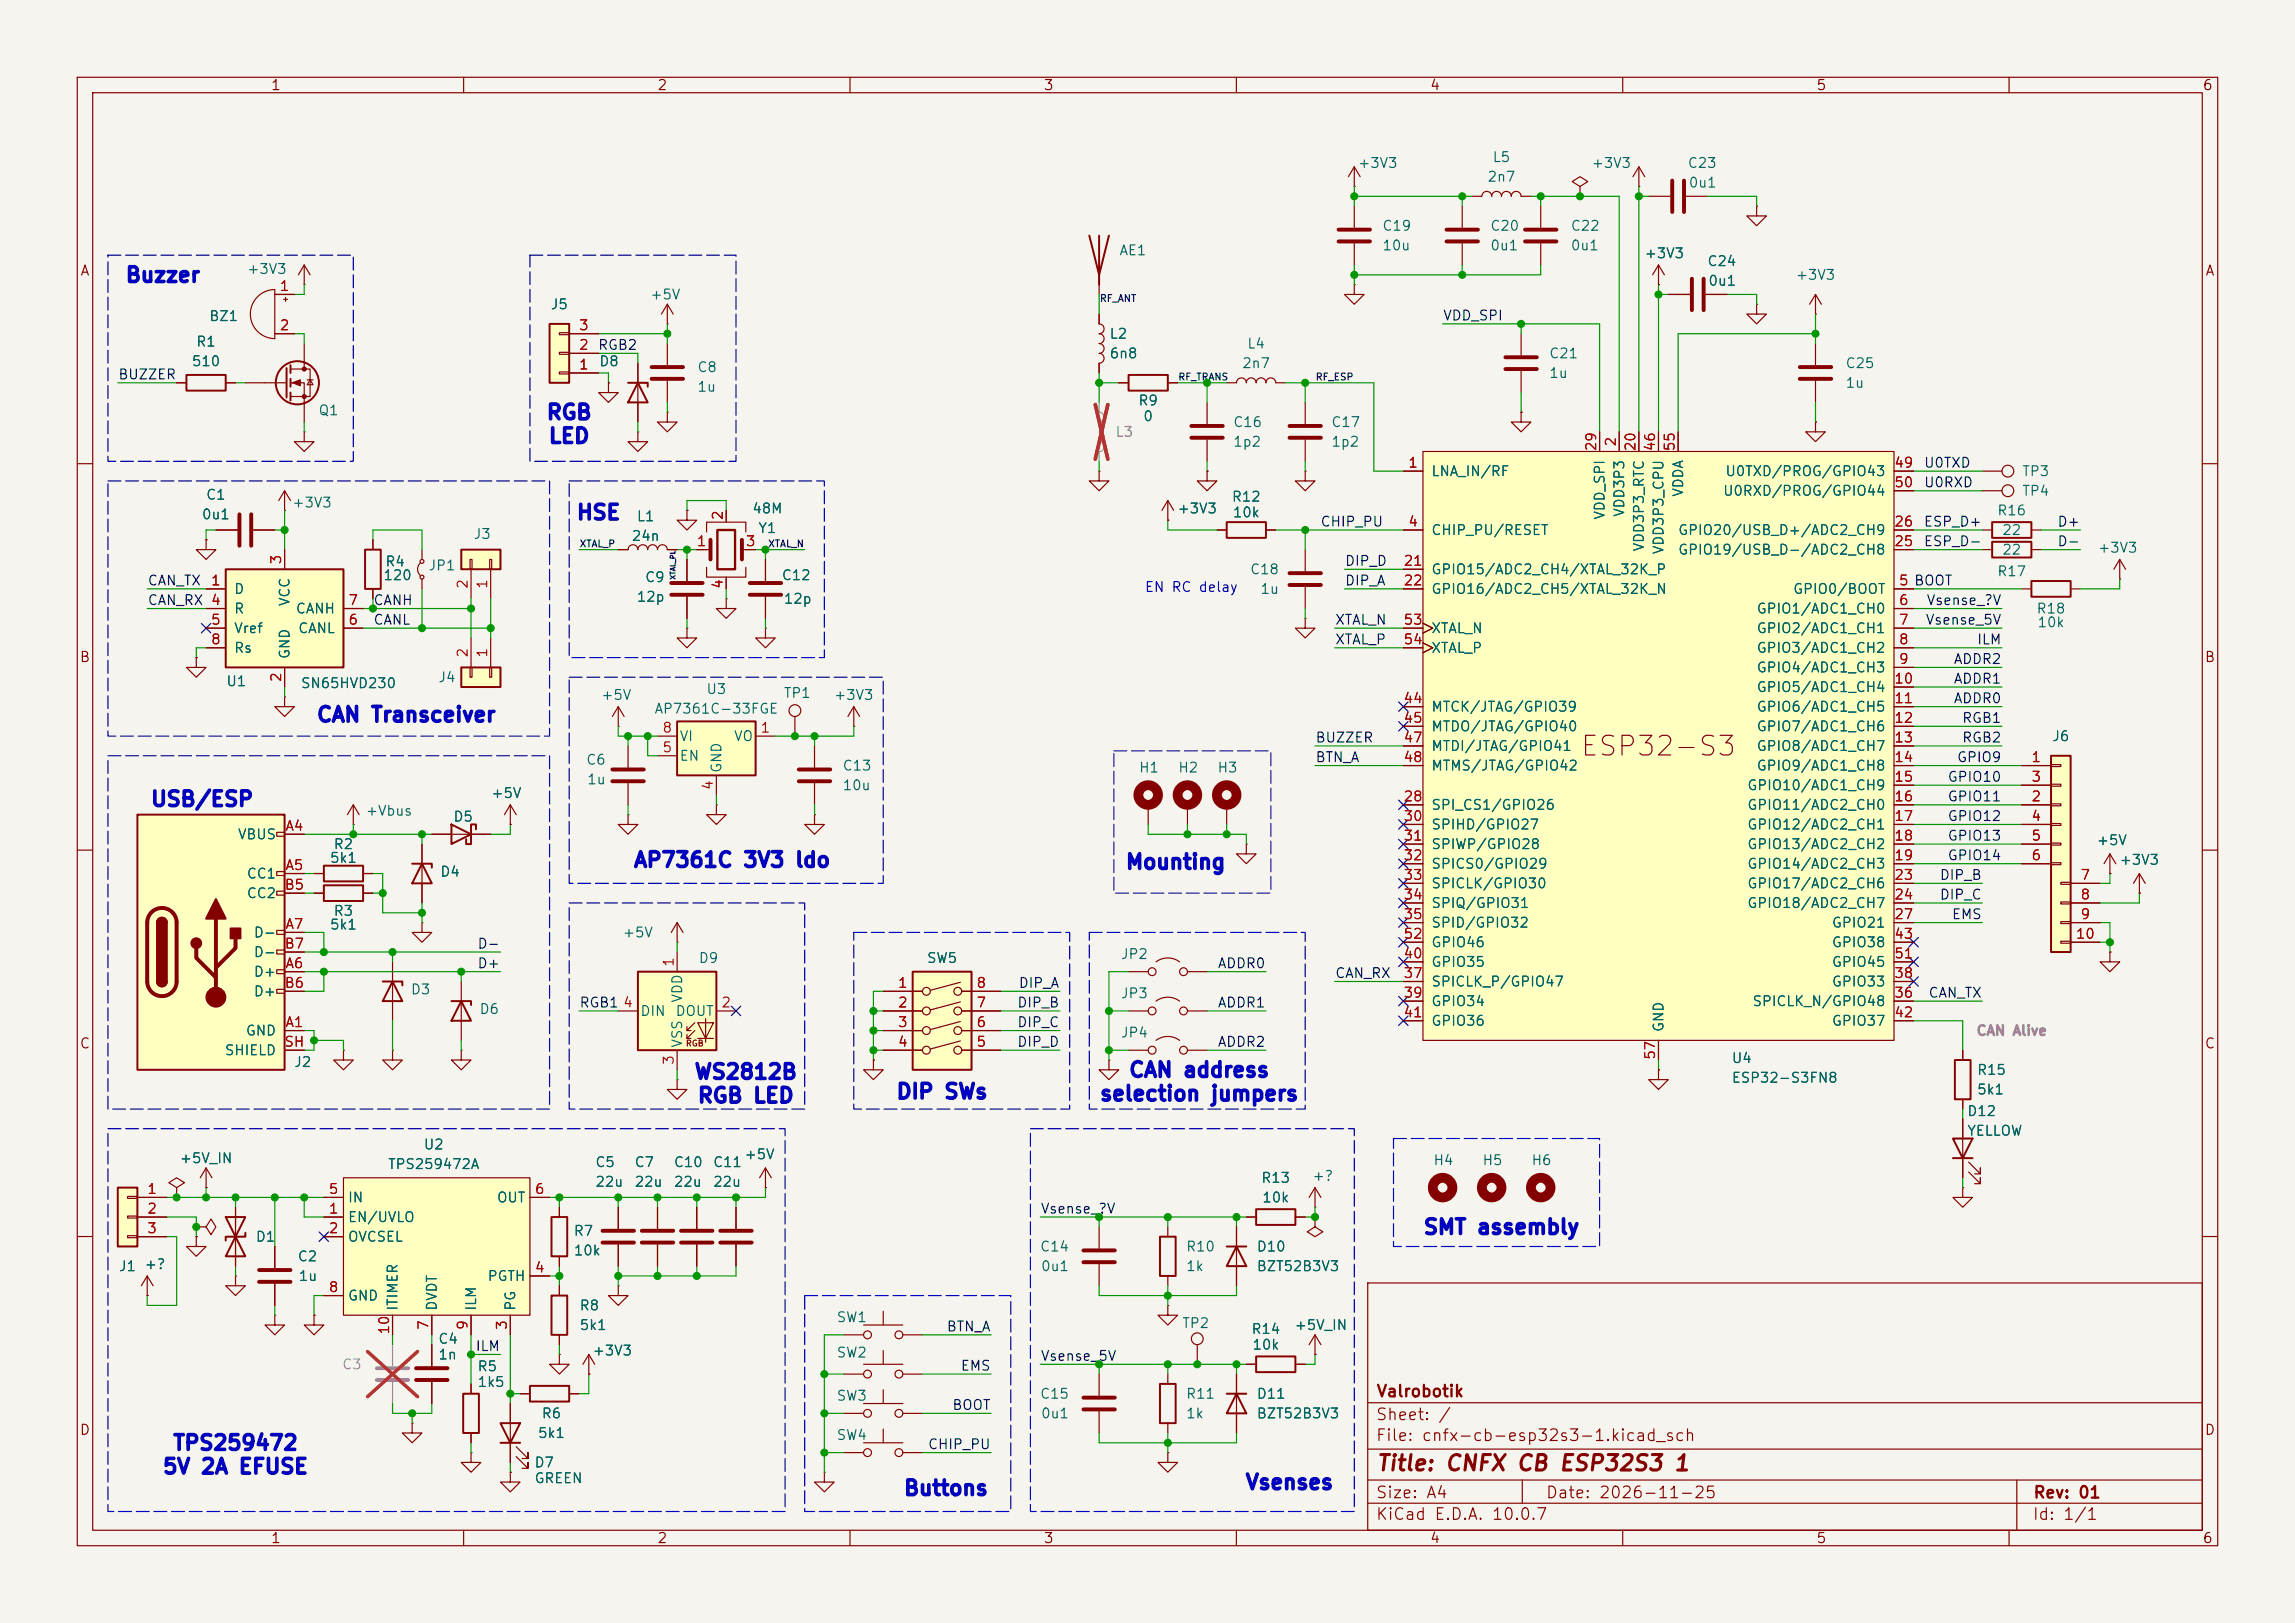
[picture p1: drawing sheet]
<svg xmlns="http://www.w3.org/2000/svg" width="297mm" height="210mm" viewBox="0 0 297 210" stroke-linecap="round" stroke-linejoin="round" font-family="sans-serif">
<defs><g id="words">
<text font-size="2.5" fill="#840000" x="204.3" y="98.5">ESP32-S3</text>
<text font-size="2" fill="#840000" x="178" y="190.8">Title: CNFX CB ESP32S3 1</text>
<g font-size="1.9" fill="#0000c2">
<text x="16.1" y="37">Buzzer</text>
<text x="70.6" y="54.8">RGB</text>
<text x="70.9" y="57.8">LED</text>
<text x="74.5" y="67.7">HSE</text>
<text x="40.9" y="93.9">CAN Transceiver</text>
<text x="19.4" y="104.8">USB/ESP</text>
<text x="81.9" y="112.7">AP7361C 3V3 ldo</text>
<text x="145.6" y="112.9">Mounting</text>
<text x="89.8" y="140.1">WS2812B</text>
<text x="90.2" y="143.2">RGB LED</text>
<text x="115.9" y="142.7">DIP SWs</text>
<text x="142.2" y="142.9">selection jumpers</text>
<text x="146" y="139.9">CAN address</text>
<text x="184.1" y="160.2">SMT assembly</text>
<text x="20.9" y="191.2">5V 2A EFUSE</text>
<text x="22.3" y="188.1">TPS259472</text>
<text x="116.8" y="194">Buttons</text>
<text x="161.1" y="193.2">Vsenses</text>
</g>
<g font-size="1.5" fill="#840000">
<text x="178" y="184.1">Sheet: /</text>
<text x="178" y="181.1">Valrobotik</text>
<text x="178" y="186.8">File: cnfx-cb-esp32s3-1.kicad_sch</text>
<text x="178" y="197">KiCad E.D.A. 10.0.7</text>
<text x="178" y="194.2">Size: A4</text>
<text x="200" y="194.2">Date: 2026-11-25</text>
<text x="263" y="197">Id: 1/1</text>
<text x="263" y="194.2">Rev: 01</text>
</g>
<g font-size="1.3" fill="#840000">
<text x="35" y="12">1</text>
<text x="85" y="12">2</text>
<text x="135" y="12">3</text>
<text x="185" y="12">4</text>
<text x="235" y="12">5</text>
<text x="285" y="12">6</text>
<text x="10.3" y="36">A</text>
<text x="285.3" y="36">A</text>
<text x="10.2" y="86">B</text>
<text x="285.2" y="86">B</text>
<text x="10.2" y="136">C</text>
<text x="285.2" y="136">C</text>
<text x="10.2" y="186">D</text>
<text x="285.2" y="186">D</text>
<text x="35" y="200">1</text>
<text x="85" y="200">2</text>
<text x="135" y="200">3</text>
<text x="185" y="200">4</text>
<text x="235" y="200">5</text>
<text x="285" y="200">6</text>
</g>
<g font-size="1.3" fill="#006464">
<text x="175.6" y="22">+3V3</text>
<text x="192.4" y="23.8">2n7</text>
<text x="193.1" y="21.3">L5</text>
<text x="205.9" y="22">+3V3</text>
<text x="218.3" y="22">C23</text>
<text x="218.4" y="24.6">0u1</text>
<text x="31.9" y="35.8">+3V3</text>
<text x="144.8" y="33.3">AE1</text>
<text x="178.8" y="30.2">C19</text>
<text x="178.8" y="32.7">10u</text>
<text x="192.8" y="30.2">C20</text>
<text x="192.8" y="32.7">0u1</text>
<text x="203.2" y="30.2">C22</text>
<text x="203.2" y="32.7">0u1</text>
<text x="212.7" y="33.7">+3V3</text>
<text x="220.9" y="34.7">C24</text>
<text x="27" y="41.9">BZ1</text>
<text x="71.2" y="40.3">J5</text>
<text x="84" y="39.1">+5V</text>
<text x="221" y="37.3">0u1</text>
<text x="232.3" y="36.5">+3V3</text>
<text x="24.7" y="47.7">510</text>
<text x="25.3" y="45.2">R1</text>
<text x="77.5" y="47.7">D8</text>
<text x="143.5" y="44.1">L2</text>
<text x="143.5" y="46.7">6n8</text>
<text x="160.6" y="48">2n7</text>
<text x="161.3" y="45.4">L4</text>
<text x="200.4" y="46.7">C21</text>
<text x="238.7" y="48">C25</text>
<text x="90.2" y="48.5">C8</text>
<text x="90.2" y="51">1u</text>
<text x="147.2" y="52.8">R9</text>
<text x="200.4" y="49.2">1u</text>
<text x="238.7" y="50.5">1u</text>
<text x="41.1" y="54">Q1</text>
<text x="147.9" y="54.8">0</text>
<text x="159.5" y="55.6">C16</text>
<text x="159.5" y="58.1">1p2</text>
<text x="172.2" y="55.6">C17</text>
<text x="172.2" y="58.1">1p2</text>
<text x="26.6" y="65">C1</text>
<text x="37.7" y="66">+3V3</text>
<text x="159.3" y="65.2">R12</text>
<text x="185.1" y="61.9">LNA_IN/RF</text>
<text x="218.1" y="64.4" transform="rotate(-90 218.1 64.4)">VDDA</text>
<text x="222.9" y="64.5">U0RXD/PROG/GPIO44</text>
<text x="223.2" y="61.9">U0TXD/PROG/GPIO43</text>
<text x="261.6" y="61.9">TP3</text>
<text x="261.6" y="64.5">TP4</text>
<text x="26" y="67.5">0u1</text>
<text x="61.2" y="70.1">J3</text>
<text x="81.7" y="70.3">24n</text>
<text x="82.3" y="67.8">L1</text>
<text x="97.3" y="66.7">48M</text>
<text x="98" y="69.3">Y1</text>
<text x="152.3" y="66.7">+3V3</text>
<text x="159.4" y="67.3">10k</text>
<text x="185.1" y="69.5">CHIP_PU/RESET</text>
<text x="208" y="67.3" transform="rotate(-90 208 67.3)">VDD_SPI</text>
<text x="210.5" y="67" transform="rotate(-90 210.5 67)">VDD3P3</text>
<text x="213.1" y="71.5" transform="rotate(-90 213.1 71.5)">VDD3P3_RTC</text>
<text x="215.6" y="71.8" transform="rotate(-90 215.6 71.8)">VDD3P3_CPU</text>
<text x="217.1" y="69.5">GPIO20/USB_D+/ADC2_CH9</text>
<text x="258.4" y="67">R16</text>
<text x="259" y="69.5">22</text>
<text x="271.4" y="71.8">+3V3</text>
<text x="30.2" y="77.2">D</text>
<text x="49.5" y="75.4">120</text>
<text x="49.8" y="73.6">R4</text>
<text x="55.4" y="74.1">JP1</text>
<text x="83.4" y="75.6">C9</text>
<text x="101.1" y="75.4">C12</text>
<text x="161.7" y="74.6">C18</text>
<text x="163" y="77.2">1u</text>
<text x="185.1" y="74.6">GPIO15/ADC2_CH4/XTAL_32K_P</text>
<text x="185.1" y="77.2">GPIO16/ADC2_CH5/XTAL_32K_N</text>
<text x="217.1" y="72.1">GPIO19/USB_D-/ADC2_CH8</text>
<text x="232" y="77.2">GPIO0/BOOT</text>
<text x="258.4" y="74.9">R17</text>
<text x="259" y="72.1">22</text>
<text x="30.2" y="79.7">R</text>
<text x="30.2" y="82.2">Vref</text>
<text x="37.8" y="78.5" transform="rotate(-90 37.8 78.5)">VCC</text>
<text x="38.2" y="79.7">CANH</text>
<text x="38.5" y="82.2">CANL</text>
<text x="82.3" y="78.2">12p</text>
<text x="101.3" y="78.4">12p</text>
<text x="185.1" y="82.2">XTAL_N</text>
<text x="227.2" y="79.7">GPIO1/ADC1_CH0</text>
<text x="227.2" y="82.2">GPIO2/ADC1_CH1</text>
<text x="263.5" y="79.7">R18</text>
<text x="263.6" y="81.5">10k</text>
<text x="29.2" y="89.1">U1</text>
<text x="30.2" y="84.8">Rs</text>
<text x="37.8" y="85.4" transform="rotate(-90 37.8 85.4)">GND</text>
<text x="38.8" y="89.4">SN65HVD230</text>
<text x="56.6" y="88.6">J4</text>
<text x="185.1" y="84.8">XTAL_P</text>
<text x="227.2" y="84.8">GPIO3/ADC1_CH2</text>
<text x="227.2" y="87.3">GPIO4/ADC1_CH3</text>
<text x="227.2" y="89.9">GPIO5/ADC1_CH4</text>
<text x="77.7" y="90.9">+5V</text>
<text x="84.6" y="92.7">AP7361C-33FGE</text>
<text x="91.3" y="90.1">U3</text>
<text x="101.3" y="90.6">TP1</text>
<text x="107.8" y="90.9">+3V3</text>
<text x="185.1" y="92.4">MTCK/JTAG/GPIO39</text>
<text x="185.1" y="94.9">MTDO/JTAG/GPIO40</text>
<text x="227.2" y="92.4">GPIO6/ADC1_CH5</text>
<text x="227.2" y="94.9">GPIO7/ADC1_CH6</text>
<text x="75.8" y="99.3">C6</text>
<text x="75.9" y="101.8">1u</text>
<text x="87.9" y="98.8">EN</text>
<text x="87.9" y="96.2">VI</text>
<text x="93.7" y="100.1" transform="rotate(-90 93.7 100.1)">GND</text>
<text x="94.9" y="96.2">VO</text>
<text x="109" y="100">C13</text>
<text x="147.3" y="100.3">H1</text>
<text x="152.4" y="100.3">H2</text>
<text x="157.5" y="100.3">H3</text>
<text x="185.1" y="97.5">MTDI/JTAG/GPIO41</text>
<text x="185.1" y="100">MTMS/JTAG/GPIO42</text>
<text x="227.2" y="97.5">GPIO8/ADC1_CH7</text>
<text x="227.2" y="100">GPIO9/ADC1_CH8</text>
<text x="265.5" y="96.2">J6</text>
<text x="47.2" y="105.9">+Vbus</text>
<text x="58.6" y="106.6">D5</text>
<text x="63.5" y="103.6">+5V</text>
<text x="109" y="102.6">10u</text>
<text x="185.1" y="105.1">SPI_CS1/GPIO26</text>
<text x="185.1" y="107.6">SPIHD/GPIO27</text>
<text x="226" y="102.6">GPIO10/ADC1_CH9</text>
<text x="226" y="105.1">GPIO11/ADC2_CH0</text>
<text x="226" y="107.6">GPIO12/ADC2_CH1</text>
<text x="30.7" y="108.9">VBUS</text>
<text x="31.8" y="114">CC1</text>
<text x="42.6" y="112">5k1</text>
<text x="43.1" y="110.2">R2</text>
<text x="56.9" y="113.7">D4</text>
<text x="185.1" y="110.2">SPIWP/GPIO28</text>
<text x="185.1" y="112.7">SPICS0/GPIO29</text>
<text x="226" y="110.2">GPIO13/ADC2_CH2</text>
<text x="226" y="112.7">GPIO14/ADC2_CH3</text>
<text x="271.2" y="109.7">+5V</text>
<text x="274.2" y="112.2">+3V3</text>
<text x="31.8" y="116.5">CC2</text>
<text x="43.1" y="118.8">R3</text>
<text x="185.1" y="115.3">SPICLK/GPIO30</text>
<text x="185.1" y="117.8">SPIQ/GPIO31</text>
<text x="226" y="115.3">GPIO17/ADC2_CH6</text>
<text x="226" y="117.8">GPIO18/ADC2_CH7</text>
<text x="32.7" y="121.6">D-</text>
<text x="32.7" y="124.2">D-</text>
<text x="42.6" y="120.6">5k1</text>
<text x="80.5" y="121.6">+5V</text>
<text x="90.3" y="124.9">D9</text>
<text x="119.9" y="124.9">SW5</text>
<text x="145" y="124.4">JP2</text>
<text x="185.1" y="120.3">SPID/GPIO32</text>
<text x="185.1" y="125.4">GPIO35</text>
<text x="185.1" y="122.9">GPIO46</text>
<text x="237" y="120.3">GPIO21</text>
<text x="237" y="122.9">GPIO38</text>
<text x="237" y="125.4">GPIO45</text>
<text x="32.7" y="126.7">D+</text>
<text x="32.7" y="129.2">D+</text>
<text x="53.1" y="129">D3</text>
<text x="62" y="131.5">D6</text>
<text x="82.8" y="131.8">DIN</text>
<text x="87.3" y="131.8">DOUT</text>
<text x="88.6" y="129.8" transform="rotate(-90 88.6 129.8)">VDD</text>
<text x="145" y="129.5">JP3</text>
<text x="185.1" y="128">SPICLK_P/GPIO47</text>
<text x="185.1" y="130.5">GPIO34</text>
<text x="226.7" y="130.5">SPICLK_N/GPIO48</text>
<text x="237" y="128">GPIO33</text>
<text x="29" y="136.9">SHIELD</text>
<text x="31.7" y="134.3">GND</text>
<text x="88.6" y="135.7" transform="rotate(-90 88.6 135.7)">VSS</text>
<text x="145" y="134.6">JP4</text>
<text x="185.1" y="133">GPIO36</text>
<text x="215.6" y="133.6" transform="rotate(-90 215.6 133.6)">GND</text>
<text x="224" y="137.9">U4</text>
<text x="237" y="133">GPIO37</text>
<text x="38" y="138.4">J2</text>
<text x="224" y="140.4">ESP32-S3FN8</text>
<text x="255.8" y="139.4">R15</text>
<text x="255.8" y="141.9">5k1</text>
<text x="54.7" y="149">U2</text>
<text x="254.5" y="144.7">D12</text>
<text x="254.5" y="147.3">YELLOW</text>
<text x="23.2" y="150.8">+5V_IN</text>
<text x="44.9" y="155.9">IN</text>
<text x="50.1" y="151.6">TPS259472A</text>
<text x="64.2" y="155.9">OUT</text>
<text x="76.9" y="151.3">C5</text>
<text x="76.9" y="153.9">22u</text>
<text x="82" y="151.3">C7</text>
<text x="82" y="153.9">22u</text>
<text x="87.1" y="151.3">C10</text>
<text x="87.1" y="153.9">22u</text>
<text x="92.2" y="151.3">C11</text>
<text x="92.2" y="153.9">22u</text>
<text x="96.2" y="150.3">+5V</text>
<text x="163.1" y="153.4">R13</text>
<text x="163.2" y="155.9">10k</text>
<text x="169.7" y="153.1">+?</text>
<text x="185.4" y="151.1">H4</text>
<text x="191.8" y="151.1">H5</text>
<text x="198.1" y="151.1">H6</text>
<text x="33" y="161">D1</text>
<text x="44.9" y="158.4">EN/UVLO</text>
<text x="44.9" y="161">OVCSEL</text>
<text x="74.2" y="160.2">R7</text>
<text x="15.3" y="164.8">J1</text>
<text x="18.6" y="164.5">+?</text>
<text x="38.4" y="163.5">C2</text>
<text x="38.6" y="166.1">1u</text>
<text x="63" y="166.1">PGTH</text>
<text x="74.2" y="162.8">10k</text>
<text x="134.5" y="162.3">C14</text>
<text x="134.6" y="164.8">0u1</text>
<text x="153.4" y="162.3">R10</text>
<text x="153.4" y="164.8">1k</text>
<text x="162.5" y="162.3">D10</text>
<text x="162.5" y="164.8">BZT52B3V3</text>
<text x="44.9" y="168.6">GND</text>
<text x="51.8" y="169.7" transform="rotate(-90 51.8 169.7)">ITIMER</text>
<text x="56.8" y="169.7" transform="rotate(-90 56.8 169.7)">DVDT</text>
<text x="61.9" y="169.7" transform="rotate(-90 61.9 169.7)">ILM</text>
<text x="67" y="169.7" transform="rotate(-90 67 169.7)">PG</text>
<text x="74.9" y="169.9">R8</text>
<text x="74.9" y="172.4">5k1</text>
<text x="108.2" y="171.4">SW1</text>
<text x="152.9" y="172.2">TP2</text>
<text x="161.9" y="172.9">R14</text>
<text x="167.4" y="172.4">+5V_IN</text>
<text x="56.6" y="174.2">C4</text>
<text x="56.6" y="176.2">1n</text>
<text x="61.7" y="177.7">R5</text>
<text x="61.7" y="179.8">1k5</text>
<text x="76.6" y="175.7">+3V3</text>
<text x="108.2" y="176">SW2</text>
<text x="162" y="175">10k</text>
<text x="70" y="183.8">R6</text>
<text x="108.2" y="181.6">SW3</text>
<text x="134.5" y="181.3">C15</text>
<text x="134.6" y="183.8">0u1</text>
<text x="153.4" y="181.3">R11</text>
<text x="153.4" y="183.8">1k</text>
<text x="162.5" y="181.3">D11</text>
<text x="162.5" y="183.8">BZT52B3V3</text>
<text x="69.1" y="190.2">D7</text>
<text x="69.5" y="186.4">5k1</text>
<text x="108.2" y="186.6">SW4</text>
<text x="69.1" y="192.2">GREEN</text>
</g>
<g font-size="1.3" fill="#a90000">
<text x="36.1" y="38">1</text>
<text x="36.1" y="43">2</text>
<text x="74.8" y="45.6">2</text>
<text x="74.8" y="43">3</text>
<text x="74.8" y="48.1">1</text>
<text x="206.9" y="58.5" transform="rotate(-90 206.9 58.5)">29</text>
<text x="209.4" y="57.9" transform="rotate(-90 209.4 57.9)">2</text>
<text x="212" y="58.5" transform="rotate(-90 212 58.5)">20</text>
<text x="214.5" y="58.5" transform="rotate(-90 214.5 58.5)">46</text>
<text x="217" y="58.5" transform="rotate(-90 217 58.5)">55</text>
<text x="182.1" y="60.8">1</text>
<text x="245" y="60.8">49</text>
<text x="245" y="63.4">50</text>
<text x="90.1" y="71">1</text>
<text x="93.8" y="67.4" transform="rotate(-90 93.8 67.4)">2</text>
<text x="96.4" y="71">3</text>
<text x="182.1" y="68.4">4</text>
<text x="245" y="71">25</text>
<text x="245" y="68.4">26</text>
<text x="27.2" y="76.1">1</text>
<text x="36.7" y="73.1" transform="rotate(-90 36.7 73.1)">3</text>
<text x="60.8" y="76.3" transform="rotate(-90 60.8 76.3)">2</text>
<text x="63.4" y="76.3" transform="rotate(-90 63.4 76.3)">1</text>
<text x="93.8" y="76.3" transform="rotate(-90 93.8 76.3)">4</text>
<text x="181.5" y="73.5">21</text>
<text x="181.5" y="76.1">22</text>
<text x="245.6" y="76.1">5 BOOT</text>
<text x="245.6" y="76.1">5</text>
<text x="27.2" y="81.1">5</text>
<text x="27.2" y="83.7">8</text>
<text x="27.2" y="78.6">4</text>
<text x="45" y="81.1">6</text>
<text x="45" y="78.6">7</text>
<text x="181.5" y="81.1">53</text>
<text x="181.5" y="83.7">54</text>
<text x="245.6" y="78.6">6</text>
<text x="245.6" y="81.1">7</text>
<text x="245.6" y="83.7">8</text>
<text x="36.7" y="88.4" transform="rotate(-90 36.7 88.4)">2</text>
<text x="60.8" y="85.2" transform="rotate(-90 60.8 85.2)">2</text>
<text x="63.4" y="85.2" transform="rotate(-90 63.4 85.2)">1</text>
<text x="245" y="88.8">10</text>
<text x="245.6" y="86.2">9</text>
<text x="85.6" y="95.1">8</text>
<text x="98.3" y="95.1">1</text>
<text x="181.5" y="91.3">44</text>
<text x="181.5" y="93.8">45</text>
<text x="245" y="91.3">11</text>
<text x="245" y="93.8">12</text>
<text x="85.6" y="97.7">5</text>
<text x="181.5" y="96.4">47</text>
<text x="181.5" y="98.9">48</text>
<text x="245" y="96.4">13</text>
<text x="245" y="98.9">14</text>
<text x="245" y="101.5">15</text>
<text x="262.8" y="98.9">1</text>
<text x="262.8" y="101.5">3</text>
<text x="36.8" y="107.8">A4</text>
<text x="92.6" y="102.3" transform="rotate(-90 92.6 102.3)">4</text>
<text x="181.5" y="104">28</text>
<text x="181.5" y="106.5">30</text>
<text x="245" y="104">16</text>
<text x="245" y="106.5">17</text>
<text x="262.8" y="104">2</text>
<text x="262.8" y="106.5">4</text>
<text x="36.8" y="112.9">A5</text>
<text x="181.5" y="109.1">31</text>
<text x="181.5" y="111.6">32</text>
<text x="245" y="109.1">18</text>
<text x="245" y="111.6">19</text>
<text x="262.8" y="109.1">5</text>
<text x="262.8" y="111.6">6</text>
<text x="36.7" y="115.4">B5</text>
<text x="181.5" y="114.2">33</text>
<text x="181.5" y="116.7">34</text>
<text x="181.5" y="119.2">35</text>
<text x="245" y="114.2">23</text>
<text x="245" y="116.7">24</text>
<text x="245" y="119.2">27</text>
<text x="269.1" y="114.2">7</text>
<text x="269.1" y="116.7">8</text>
<text x="269.1" y="119.2">9</text>
<text x="36.7" y="123.1">B7</text>
<text x="36.8" y="125.6">A6</text>
<text x="36.8" y="120.5">A7</text>
<text x="87.5" y="125.2" transform="rotate(-90 87.5 125.2)">1</text>
<text x="181.5" y="124.3">40</text>
<text x="181.5" y="121.8">52</text>
<text x="245" y="121.8">43</text>
<text x="245" y="124.3">51</text>
<text x="268.5" y="121.8">10</text>
<text x="36.7" y="128.1">B6</text>
<text x="80.5" y="130.7">4</text>
<text x="93.2" y="130.7">2</text>
<text x="116.1" y="128.1">1</text>
<text x="116.1" y="130.7">2</text>
<text x="126.3" y="130.7">7</text>
<text x="126.3" y="128.1">8</text>
<text x="181.5" y="126.9">37</text>
<text x="181.5" y="129.4">39</text>
<text x="181.5" y="131.9">41</text>
<text x="245" y="129.4">36</text>
<text x="245" y="126.9">38</text>
<text x="245" y="131.9">42</text>
<text x="36.7" y="135.8">SH</text>
<text x="36.8" y="133.2">A1</text>
<text x="87.5" y="137.9" transform="rotate(-90 87.5 137.9)">3</text>
<text x="116.1" y="133.2">3</text>
<text x="116.1" y="135.8">4</text>
<text x="126.3" y="135.8">5</text>
<text x="126.3" y="133.2">6</text>
<text x="214.5" y="137.2" transform="rotate(-90 214.5 137.2)">57</text>
<text x="19" y="154.8">1</text>
<text x="42.4" y="154.8">5</text>
<text x="69.1" y="154.8">6</text>
<text x="19" y="157.3">2</text>
<text x="19" y="159.9">3</text>
<text x="42.4" y="157.3">1</text>
<text x="42.4" y="159.9">2</text>
<text x="42.4" y="167.5">8</text>
<text x="69.1" y="165">4</text>
<text x="50.7" y="172.8" transform="rotate(-90 50.7 172.8)">10</text>
<text x="55.7" y="172.2" transform="rotate(-90 55.7 172.2)">7</text>
<text x="60.8" y="172.2" transform="rotate(-90 60.8 172.2)">9</text>
<text x="65.9" y="172.2" transform="rotate(-90 65.9 172.2)">3</text>
</g>
<g font-size="1.3" fill="#0f0f0f">
<text x="186.7" y="41.8">VDD_SPI</text>
<text x="77.3" y="45.6">RGB2</text>
<text x="15.2" y="49.4">BUZZER</text>
<text x="248.9" y="60.8">U0TXD</text>
<text x="248.9" y="63.4">U0RXD</text>
<text x="170.8" y="68.5">CHIP_PU</text>
<text x="248.9" y="71">ESP_D-</text>
<text x="248.9" y="68.5">ESP_D+</text>
<text x="266.2" y="71">D-</text>
<text x="266.2" y="68.5">D+</text>
<text x="19" y="76.1">CAN_TX</text>
<text x="174" y="76.1">DIP_A</text>
<text x="174" y="73.5">DIP_D</text>
<text x="19" y="78.6">CAN_RX 4</text>
<text x="48.2" y="78.6">CANH</text>
<text x="48.2" y="81.2">CANL</text>
<text x="172.7" y="83.7">XTAL_P</text>
<text x="172.7" y="81.2">XTAL_N</text>
<text x="249.1" y="81.2">Vsense_5V</text>
<text x="249.2" y="78.6">Vsense_?V</text>
<text x="255.8" y="83.7">ILM</text>
<text x="252.7" y="86.2">ADDR2</text>
<text x="252.7" y="88.8">ADDR1</text>
<text x="252.7" y="91.3">ADDR0</text>
<text x="253.8" y="93.9">RGB1</text>
<text x="170.2" y="98.9">BTN_A</text>
<text x="170.2" y="96.4">BUZZER</text>
<text x="252" y="101.5">GPIO10</text>
<text x="253.2" y="98.9">GPIO9</text>
<text x="253.8" y="96.4">RGB2</text>
<text x="252" y="104">GPIO11</text>
<text x="252" y="106.6">GPIO12</text>
<text x="252" y="109.1">GPIO13</text>
<text x="252" y="111.6">GPIO14</text>
<text x="250.9" y="114.2">DIP_B</text>
<text x="250.9" y="116.7">DIP_C</text>
<text x="252.5" y="119.3">EMS</text>
<text x="61.7" y="123.1">D-</text>
<text x="61.7" y="125.6">D+</text>
<text x="157.5" y="125.6">ADDR0</text>
<text x="74.9" y="130.7">RGB1</text>
<text x="131.6" y="130.7">DIP_B</text>
<text x="131.7" y="128.1">DIP_A</text>
<text x="157.5" y="130.7">ADDR1</text>
<text x="172.7" y="126.9">CAN_RX</text>
<text x="249.5" y="129.4">CAN_TX</text>
<text x="131.6" y="133.2">DIP_C</text>
<text x="131.6" y="135.8">DIP_D</text>
<text x="157.5" y="135.8">ADDR2</text>
<text x="134.6" y="157.4">Vsense_?V</text>
<text x="122.4" y="172.6">BTN_A</text>
<text x="61.5" y="175.1">ILM</text>
<text x="124.2" y="177.7">EMS</text>
<text x="134.6" y="176.4">Vsense_5V</text>
<text x="123.1" y="182.8">BOOT</text>
<text x="120" y="187.8">CHIP_PU</text>
</g>
<g font-size="1.3" fill="#939391">
<text x="144.3" y="56.8">L3</text>
<text x="44.2" y="177.5">C3</text>
</g>
<text font-size="1.3" fill="#0000c2" x="148.1" y="76.9">EN RC delay</text>
<text font-size="1.3" fill="#848484" x="255.7" y="134.3">CAN Alive</text>
<g font-size=".9" fill="#0f0f0f">
<text x="142.3" y="39.3">RF_ANT</text>
<text x="152.4" y="49.4">RF_TRANS</text>
<text x="170.2" y="49.4">RF_ESP</text>
<text x="74.9" y="71">XTAL_P</text>
<text x="99.3" y="71">XTAL_N</text>
</g>
<text font-size=".8" fill="#840000" x="88.7" y="135.6">RGB</text>
<text font-size=".6" fill="#0f0f0f" x="87.6" y="75.1" transform="rotate(-90 87.6 75.1)">XTAL_PL</text>
</g></defs>
<path d="M0 0h297v210h-297z" fill="#f5f4ef" stroke="#f5f4ef" stroke-width=".13"/>
<g fill="none" stroke="#840000" stroke-width=".15">
<path d="M10 10h277v190h-277zM12 12h273v186h-273zM60 10v2M110 10v2M160 10v2M210 10v2M260 10v2M10 60h2M27.9 68.6h2.8M32.8 68.6h2.8M36.8 66h.1M36.8 63.5l-.7 1.3"/>
<path d="M36.8 63.5l.8 1.3M36.8 63.5v2.5M90.2 71.1h1.7M91.4 68.8v-1.2h5.1v1.2M91.4 73.4v1.3h5.1v-1.3M94 66v1.6M94 74.7v1.5M96 71.1h1.8M285 60h2M10 110h2M285 110h2M10 160h2"/>
<path d="M177 166h108v32h-108zM285 160h2M60 198v2M110 198v2M160 198v2M177 194.5h108M177 191.5h108M177 187.5h108M177 181.5h108M197 191.5v3M210 198v2M260 198v2"/>
<path d="M261 191.5v6.5"/>
</g>
<path d="M31 66.5v4.1M32.5 66.5v4.1M91.9 69.9v2.5M96 69.9v2.5" fill="none" stroke="#840000" stroke-width=".51"/>
<path d="M92.8 68.6h2.3v5.1h-2.3z" fill="none" stroke="#840000" stroke-width=".3"/>
<path d="M29.2 73.7h15.2v12.7h-15.2z" fill="#ffffc2"/>
<path d="M29.2 73.7h15.2v12.7h-15.2z" fill="none" stroke="#840000" stroke-width=".25"/>
<g fill="none" stroke="#840000" stroke-width=".15">
<path d="M86.4 39.4l.7 1.2M86.4 39.4l-.8 1.2M86.4 39.4v2.5M86.4 41.9h.1M26.7 76.2h2.5M26.7 78.7h2.5M36.8 71.1v2.6M44.4 78.7h2.6M94 77.5v1.2h1.2l-1.2 1.3-1.3-1.3h1.3M94 77.5h.1M26.7 81.3h2.5M26.7 83.8h2.5"/>
<path d="M36.8 86.4v2.5M44.4 81.3h2.6M88.9 81.3v1.3h1.3l-1.3 1.2-1.3-1.2h1.3M88.9 81.3h.1M99.1 81.3v1.3h1.2l-1.2 1.2-1.3-1.2h1.3M99.1 81.3h.1"/>
</g>
<path d="M71.1 41.9h2.6v7.6h-2.6z" fill="#ffffc2"/>
<path d="M71.1 41.9h2.6v7.6h-2.6zM81.3 49.5h2.5v.5M82.5 49.5l1.3 2.6h-2.5zM47.2 71.1h2.1v5.1h-2.1z" fill="none" stroke="#840000" stroke-width=".25"/>
<g fill="none" stroke="#840000" stroke-width=".15">
<path d="M72.4 48.1h1.3v.3h-1.3zM72.4 45.6h1.3v.2h-1.3zM72.4 43.1h1.3v.2h-1.3zM73.7 48.3h3.8M73.7 45.7h3.8M73.7 43.2h3.8M78.7 49.5v1.3h1.3l-1.3 1.3-1.2-1.3h1.2M78.7 49.5h.1M82.5 55.9v1.3h-1.2l1.2 1.2 1.3-1.2h-1.3M82.5 55.9h.1M82.5 47v7.6M86.4 53.3v1.3h-1.3l1.3 1.3 1.2-1.3h-1.2"/>
<path d="M86.4 53.3h.1M86.4 44.5v2.7M86.4 49.3v2.8M48.3 69.9v1.2M48.3 76.2v1.3M88.9 66v1.3h1.3l-1.3 1.3-1.3-1.3h1.3M88.9 66h.1M99.1 72.4v2.8M99.1 77.2v2.8M142.2 61v1.2h1.3l-1.3 1.3-1.2-1.3h1.2M142.2 61h.1M50.8 135.9v1.3h-1.3l1.3 1.2 1.3-1.2h-1.3"/>
<path d="M50.8 135.9h.1"/>
</g>
<path d="M84.3 47.5h4.1M84.3 49h4.1M97 75.4h4.1M97 77h4.1" fill="none" stroke="#840000" stroke-width=".51"/>
<path d="M87.6 93.3h10.2v7h-10.2z" fill="#ffffc2"/>
<path d="M87.6 93.3h10.2v7h-10.2z" fill="none" stroke="#840000" stroke-width=".25"/>
<path d="M85.1 95.3h2.5M85.1 97.8h2.5M97.8 95.3h2.5M87.6 119.4l.8 1.3M87.6 119.4l-.7 1.3M87.6 119.4v2.5M92.7 100.3v2.6M87.6 121.9h.1" fill="none" stroke="#840000" stroke-width=".15"/>
<path d="M82.5 125.7h10.2v10.2h-10.2z" fill="#ffffc2"/>
<g fill="none" stroke="#840000" stroke-width=".15">
<path d="M59.7 127v7.6M80 130.8h2.5M87.6 123.2v2.5M87.6 135.9v2.5M88.9 133.4h.5M88.9 134.4h.5M89.9 132.3l-1 1.1v-.6M89.9 133.4l-1 1v-.5M90.3 132.3h2l-1 2.1zM90.3 134.4h2M91.3 131.8v3.1M92.7 130.8h2.5"/>
<path d="M113 137.2v1.2h1.3l-1.3 1.3-1.2-1.3h1.2M113 137.2h.1M143.5 137.2v1.2h1.3l-1.3 1.3-1.3-1.3h1.3M143.5 137.2h.1"/>
</g>
<path d="M58.4 129.5h2.6v.5M59.7 129.5l1.3 2.6h-2.6zM82.5 125.7h10.2v10.2h-10.2z" fill="none" stroke="#840000" stroke-width=".25"/>
<path d="M118.1 125.7h7.6v12.7h-7.6z" fill="#ffffc2"/>
<g fill="none" stroke="#840000" stroke-width=".15">
<path d="M54.4 72.9a1.08 1.08 0 0 0 0 1.5M54.6 71.1v1.3M54.6 74.9v1.3M88.9 72.4v2.8M88.9 77.2v2.8M66 106.7h.1M66 104.1l.8 1.3M66 104.1l-.7 1.3M66 104.1v2.6M50.8 124.5v7.6M59.7 135.9v1.3h-1.3l1.3 1.2 1.3-1.2h-1.3M59.7 135.9h.1"/>
<path d="M114.3 128.3h5.1M114.3 130.8h5.1M114.3 133.4h5.1M114.3 135.9h5.1M124.3 127.1l-3.9 1M124.3 129.6l-3.9 1.1M124.3 132.2l-3.9 1M124.3 134.7l-3.9 1M124.5 128.3h5M124.5 130.8h5M124.5 133.4h5M124.5 135.9h5"/>
<circle cx="54.6" cy="72.6" r=".25"/>
<circle cx="54.6" cy="74.7" r=".25"/>
<circle cx="119.9" cy="135.9" r=".51"/>
<circle cx="119.9" cy="128.3" r=".51"/>
<circle cx="119.9" cy="133.4" r=".51"/>
<circle cx="119.9" cy="130.8" r=".51"/>
<circle cx="124" cy="128.3" r=".51"/>
<circle cx="124" cy="133.4" r=".51"/>
<circle cx="124" cy="130.8" r=".51"/>
<circle cx="124" cy="135.9" r=".51"/>
</g>
<path d="M49.5 127h2.6v.5M50.8 127l1.3 2.5h-2.6zM118.1 125.7h7.6v12.7h-7.6z" fill="none" stroke="#840000" stroke-width=".25"/>
<path d="M86.9 77h4M86.9 75.4h4" fill="none" stroke="#840000" stroke-width=".51"/>
<path d="M59.7 86.4h5.1v2.5h-5.1z" fill="#ffffc2"/>
<path d="M59.7 86.4h5.1v2.5h-5.1z" fill="none" stroke="#840000" stroke-width=".25"/>
<path d="M60.8 86.4h.3v1.2h-.3zM61 82.6v3.8M63.4 86.4h.2v1.2h-.2zM63.5 82.6v3.8" fill="none" stroke="#840000" stroke-width=".15"/>
<path d="M59.7 71.1h5.1v2.6h-5.1z" fill="#ffffc2"/>
<path d="M141 30.5l1.2 5.1 1.3-5.1M142.2 30.5v6.3M59.7 71.1h5.1v2.6h-5.1zM71.4 157.5h2v5.1h-2zM68.6 179.3h5.1v2.1h-5.1zM71.4 167.6h2v5.1h-2zM59.9 180.3h2.1v5.1h-2.1zM64.8 184.2h2.5l-1.3 2.5zM64.8 186.7h2.5" fill="none" stroke="#840000" stroke-width=".25"/>
<g fill="none" stroke="#840000" stroke-width=".15">
<path d="M142.2 35.6v2.5M26.7 69.9v1.2h1.2l-1.2 1.3-1.3-1.3h1.3M26.7 69.9h.1M60.8 72.4h.3v1.3h-.3zM61 73.7v3.8M63.4 72.4h.2v1.3h-.2zM63.5 73.7v3.8M25.4 85.1v1.3h1.3l-1.3 1.2-1.3-1.2h1.3M25.4 85.1h.1M36.8 90.2v1.2h1.3l-1.3 1.3-1.2-1.3h1.2M36.8 90.2h.1M72.4 156.2v1.3"/>
<path d="M55.9 174v2.8M55.9 178.8v2.8M61 179.1v1.2M72.4 175.3v1.2h1.3l-1.3 1.3-1.3-1.3h1.3M72.4 175.3h.1M72.4 162.6v1.2M72.4 166.4v1.2M72.4 172.7v1.3M61 188v1.2h1.2l-1.2 1.3-1.3-1.3h1.3M61 188h.1M61 185.4v1.3M66 190.5v1.3h1.3l-1.3 1.2-1.2-1.2h1.2"/>
<path d="M66 190.5h.1M66 181.6v7.6M66.8 188.5l1.5 1.5v-.8v.8h-.7M66.8 187.2l1.5 1.5v-.7v.7h-.7M67.3 180.3h1.3M73.7 180.3h1.2"/>
</g>
<path d="M53.8 177h4.1M53.8 178.6h4.1" fill="none" stroke="#840000" stroke-width=".51"/>
<path d="M44.4 152.4h24.2v17.8h-24.2z" fill="#ffffc2"/>
<g fill="none" stroke="#840000" stroke-width=".15">
<path d="M22.9 153.7l1-.7-1-.6-1.1 .6 1.1 .7v1.2M22.9 154.9h.1M41.9 157.5h2.5M41.9 154.9h2.5M44.4 152.4h24.2v17.8h-24.2zM68.6 154.9h2.5M19 167.6h.1M19 165.1l-.7 1.3M19 165.1l.8 1.3M19 165.1v2.5M41.9 160h2.5M41.9 167.6h2.5"/>
<path d="M50.8 170.2v2.5M55.9 170.2v2.5M61 170.2v2.5M66 170.2v2.5M68.6 165.1h2.5"/>
</g>
<path d="M15.2 153.7h2.6v7.6h-2.6z" fill="#ffffc2"/>
<path d="M15.2 153.7h2.6v7.6h-2.6z" fill="none" stroke="#840000" stroke-width=".25"/>
<g fill="none" stroke="#840000" stroke-width=".15">
<path d="M80 71.1h1.3a.64 .64 0 0 1 .6-.6 .64 .64 0 0 1 .6 .6 .64 .64 0 0 1 .7-.6 .64 .64 0 0 1 .6 .6 .64 .64 0 0 1 .7-.6 .64 .64 0 0 1 .6 .6 .64 .64 0 0 1 .6-.6 .64 .64 0 0 1 .7 .6h1.2M44.4 135.9v1.3h-1.2l1.2 1.2 1.3-1.2h-1.3M44.4 135.9h.1M16.5 154.8h1.3v.3h-1.3zM16.5 157.4h1.3v.2h-1.3zM16.5 159.9h1.3v.2h-1.3zM17.8 154.9h3.8M17.8 157.5h3.8M26.7 153.7h.1M26.7 151.1l-.8 1.3M26.7 151.1l.7 1.3M26.7 151.1v2.6"/>
<path d="M17.8 160h3.8M109.2 177.8h2.6M111.8 176.5h5M114.3 174.8v1.7M116.8 177.8h2.6M154.9 174v2.5M53.3 184.2v1.2h1.3l-1.3 1.3-1.2-1.3h1.2M53.3 184.2h.1"/>
<circle cx="112.3" cy="177.8" r=".51"/>
<circle cx="116.3" cy="177.8" r=".51"/>
<circle cx="154.9" cy="173.2" r=".76"/>
</g>
<path d="M48.8 177h4M48.8 178.6h4" fill="none" stroke="#9c9b98" stroke-width=".51"/>
<path d="M50.8 174v2.8M50.8 178.8v2.8" fill="none" stroke="#9c9b98" stroke-width=".15"/>
<path d="M47.6 174.9l6.4 5.8M54 174.9l-6.4 5.8" fill="none" stroke="#e12e31" stroke-width=".46"/>
<path d="M17.8 105.4h19v33h-19z" fill="#ffffc2"/>
<g fill="none" stroke="#840000" stroke-width=".15">
<path d="M33.3 38.4a3.2 3.2 0 0 1 2.3-.9v6.3a3.2 3.2 0 0 1-3-1.9 3.2 3.2 0 0 1 .7-3.5zM35.6 38.1h2.5M36.7 38.7h.5M37 38.5v.5M39.4 36.8h.1M39.4 34.3v2.5M39.4 34.3l-.8 1.3M39.4 34.3l.7 1.3M175.3 36.8v1.3h1.2l-1.2 1.3-1.3-1.3h1.3M175.3 36.8h.1M175.3 24.1h.1M175.3 21.6v2.5"/>
<path d="M175.3 26.7v2.8M175.3 31.5v2.8M175.3 21.6l-.8 1.3M175.3 21.6l.7 1.3M189.2 26.7v2.8M189.2 31.5v2.8M190.5 25.4h1.3a.64 .64 0 0 1 .6-.6 .64 .64 0 0 1 .6 .6 .64 .64 0 0 1 .7-.6 .64 .64 0 0 1 .6 .6 .64 .64 0 0 1 .6-.6 .64 .64 0 0 1 .7 .6 .64 .64 0 0 1 .6-.6 .64 .64 0 0 1 .6 .6h1.3M199.4 26.7v2.8M199.4 31.5v2.8M204.5 24.1l1-.6-1-.6-1 .6 1 .6v1.3M204.5 25.4h.1M212.1 24.1h.1"/>
<path d="M212.1 21.6l-.8 1.3M212.1 21.6l.8 1.3M212.1 21.6v2.5M213.4 25.4h2.8M214.6 36.8h.1M214.6 34.3l-.7 1.3M214.6 34.3l.8 1.3M214.6 34.3v2.5M215.9 38.1h2.8M218.2 25.4h2.8M220.7 38.1h2.8M227.3 39.4v1.2h1.3l-1.3 1.3-1.2-1.3h1.2"/>
<path d="M227.3 39.4h.1M227.3 26.7v1.2h1.3l-1.3 1.3-1.2-1.3h1.2M227.3 26.7h.1M234.9 38.1l-.7 1.3M234.9 38.1l.8 1.3M234.9 38.1v2.5M22.9 49.5h1.2M29.2 49.5h1.3M31.7 49.5h5.4M35.6 43.2h2.5M37.6 47.8h2.5v3.5h-2.5M37.6 49.5h1.8v5.1"/>
<path d="M39.4 55.9v1.3h1.2l-1.2 1.2-1.3-1.2h1.3M39.4 55.9h.1M39.4 44.5v3.3M39.8 49.1h.7M40.1 49.1l.4 .7h-.7zM142.2 40.6v1.3a.64 .64 0 0 1 .7 .6 .64 .64 0 0 1-.7 .7 .64 .64 0 0 1 .7 .6 .64 .64 0 0 1-.7 .7 .64 .64 0 0 1 .7 .6 .64 .64 0 0 1-.7 .6 .64 .64 0 0 1 .7 .7 .64 .64 0 0 1-.7 .6M142.2 47v1.3M144.8 49.5h1.2M151.1 49.5h1.3M156.2 52.1v2.8M156.2 56.9v2.8M158.7 49.5h1.3a.64 .64 0 0 1 .7-.6 .64 .64 0 0 1 .6 .6 .64 .64 0 0 1 .6-.6 .64 .64 0 0 1 .7 .6 .64 .64 0 0 1 .6-.6 .64 .64 0 0 1 .6 .6 .64 .64 0 0 1 .7-.6 .64 .64 0 0 1 .6 .6h1.3"/>
<path d="M168.9 52.1v2.8M168.9 56.9v2.8M234.9 40.6h.1M234.9 54.6v1.3h1.3l-1.3 1.3-1.2-1.3h1.2M234.9 54.6h.1M234.9 44.5v2.7M234.9 49.3v2.8M151.1 67.3h.1M151.1 64.8v2.5M151.1 64.8l-.7 1.2M151.1 64.8l.8 1.2M156.2 61v1.2h1.3l-1.3 1.3-1.3-1.3h1.3"/>
<path d="M156.2 61h.1M157.5 68.6h1.2M163.8 68.6h1.3M168.9 61v1.2h1.3l-1.3 1.3-1.3-1.3h1.3M168.9 61h.1M168.9 71.1v2.8M168.9 75.9v2.8M256.5 68.6h1.3M256.5 71.1h1.3M256.5 61h2.6M256.5 63.5h2.6M262.9 68.6h1.3"/>
<path d="M262.9 71.1h1.3M274.3 74.9h.1M274.3 72.4l-.7 1.3M274.3 72.4l.8 1.3M274.3 72.4v2.5M168.9 80v1.3h1.3l-1.3 1.3-1.3-1.3h1.3M168.9 80h.1M35.8 107.7h1v.5h-1zM35.8 112.8h1v.5h-1zM35.8 115.3h1v.5h-1zM36.8 108h2.6M36.8 113h2.6"/>
<path d="M36.8 115.6h2.6M92.7 104.1v1.3h1.3l-1.3 1.3-1.3-1.3h1.3M92.7 104.1h.1M35.8 120.4h1v.5h-1zM35.8 122.9h1v.5h-1zM35.8 125.5h1v.5h-1zM35.8 128h1v.5h-1zM36.8 133.4h2.6M36.8 125.7h2.6M36.8 120.7h2.6M36.8 128.3h2.6M36.8 123.2h2.6"/>
<path d="M36.8 135.9h2.6M151.1 158.8v1.2M160 158.8v7.6M151.1 168.9v1.3h1.3l-1.3 1.3-1.2-1.3h1.2M151.1 168.9h.1M151.1 165.1v1.3M151.1 177.8v1.3M160 177.8v7.6M161.3 176.5h1.3M167.6 176.5h1.3M170.2 175.3h.1M170.2 172.7l-.8 1.3"/>
<path d="M170.2 172.7l.7 1.3M170.2 172.7v2.6M151.1 188v1.2h1.3l-1.3 1.3-1.2-1.3h1.2M151.1 188h.1M151.1 184.2v1.2"/>
<circle cx="259.8" cy="61" r=".76"/>
<circle cx="259.8" cy="63.5" r=".76"/>
</g>
<g fill="none" stroke="#840000" stroke-width=".25">
<path d="M24.1 48.5h5.1v2h-5.1zM37.1 47.6v3.8M37.6 47.2v1.1M37.6 49v1M37.6 50.8v1M146 48.5h5.1v2h-5.1zM158.7 67.6h5.1v2h-5.1zM257.8 67.6h5.1v2h-5.1zM257.8 70.1h5.1v2h-5.1zM17.8 105.4h19v33h-19zM20.3 119.4a.64 .64 0 0 1 .7-.7 .64 .64 0 0 1 .6 .7M20.3 127a.64 .64 0 0 0 .7 .6 .64 .64 0 0 0 .6-.6"/>
<path d="M150.1 179.1h2v5.1h-2zM150.1 160h2v5.1h-2zM158.7 161.3h2.6M160 161.3l1.3 2.5h-2.6zM162.6 175.5h5v2h-5zM158.7 180.3h2.6M160 180.3l1.3 2.6h-2.6z"/>
<circle cx="38.5" cy="49.5" r="2.79"/>
</g>
<g fill="none" stroke="#840000" stroke-width=".51">
<path d="M173.2 29.7h4.1M173.2 31.2h4.1M187.2 29.7h4.1M187.2 31.2h4.1M197.4 29.7h4M197.4 31.2h4M216.4 23.4v4M217.9 23.4v4M218.9 36.1v4M220.5 36.1v4M154.2 55.1h4M154.2 56.6h4"/>
<path d="M166.9 55.1h4M166.9 56.6h4M232.9 47.5h4.1M232.9 49h4.1M166.9 74.2h4M166.9 75.7h4M19.6 118a1.9 1.9 0 0 1 2.1-.4 1.9 1.9 0 0 1 1.2 1.8v7.6a1.91 1.91 0 0 1-1.9 1.9 1.91 1.91 0 0 1-2-1.9v-7.6a1.9 1.9 0 0 1 .6-1.4zM27.9 118.9v10.1M25.4 122.7v1.3l2.5 2.5M30.5 121.4v1.3l-2.6 2.5"/>
</g>
<g fill="#840000" stroke="#840000" stroke-width=".25">
<path d="M20.3 119.4h1.3v7.6h-1.3z"/>
<path d="M20.5 118.9a.64 .64 0 0 1 .7-.1 .64 .64 0 0 1 .4 .6h-1.3z"/>
<path d="M20.3 127h1.3a.64 .64 0 0 1-.6 .6 .64 .64 0 0 1-.7-.6z"/>
<path d="M27.9 116.3l1.3 2.6h-2.5z"/>
<path d="M29.8 120.1h1.3v1.3h-1.3z"/>
<circle cx="25.4" cy="122" r=".63"/>
</g>
<g fill="#840000" stroke="#840000" stroke-width=".15">
<path d="M37.8 49.5l1.1-.4v.8z"/>
<circle cx="27.9" cy="129" r="1.27"/>
<circle cx="39.4" cy="47.8" r=".25"/>
<circle cx="39.4" cy="51.3" r=".25"/>
</g>
<path d="M142.2 52.1v1.2a.64 .64 0 0 1 .7 .7 .64 .64 0 0 1-.7 .6 .64 .64 0 0 1 .7 .7 .64 .64 0 0 1-.7 .6 .64 .64 0 0 1 .7 .6 .64 .64 0 0 1-.7 .7M142.2 57.2a.64 .64 0 0 1 .7 .6 .64 .64 0 0 1-.7 .6v1.3" fill="none" stroke="#9c9b98" stroke-width=".15"/>
<path d="M141.7 52.3l1.7 7.1M143.4 52.3l-1.7 7.1" fill="none" stroke="#e12e31" stroke-width=".46"/>
<path d="M184.1 58.4h61v76.2h-61z" fill="#ffffc2"/>
<g fill="none" stroke="#840000" stroke-width=".15">
<path d="M184.1 58.4h61v76.2h-61zM196.8 53.3v1.3h1.3l-1.3 1.3-1.2-1.3h1.2M196.8 53.3h.1M196.8 43.2v2.8M196.8 48v2.8M207 55.9v2.5M209.5 55.9v2.5M212.1 55.9v2.5M214.6 55.9v2.5M217.2 55.9v2.5M181.6 61h2.5M181.6 68.6h2.5"/>
<path d="M181.6 76.2h2.5M181.6 73.7h2.5M245.1 61h2.5M245.1 68.6h2.5M245.1 76.2h2.5M245.1 78.7h2.5M245.1 71.1h2.5M245.1 63.5h2.5M261.6 76.2h1.3M268 76.2h1.2M80 94h.1M80 91.4l.8 1.3"/>
<path d="M80 91.4l-.8 1.3M80 91.4v2.6M81.3 96.5v2.8M102.9 92.7v2.6M105.4 96.5v2.8M110.5 94h.1M110.5 91.4l-.8 1.3M110.5 91.4l.8 1.3M110.5 91.4v2.6M181.6 81.3h2.5M181.6 83.8h2.5M181.6 91.4h2.5"/>
<path d="M181.6 94h2.5M181.6 96.5h2.5M181.6 99.1h2.5M184.1 80.6l1.3 .7-1.3 .6M184.1 83.2l1.3 .6-1.3 .7M245.1 81.3h2.5M245.1 83.8h2.5M245.1 86.4h2.5M245.1 88.9h2.5M245.1 91.4h2.5M245.1 94h2.5M245.1 96.5h2.5"/>
<path d="M245.1 99.1h2.5M40.6 113h1.3M40.6 115.6h1.3M45.7 106.7h.1M45.7 104.1l.8 1.3M45.7 104.1l-.7 1.3M45.7 104.1v2.6M47 113h1.3M47 115.6h1.3M54.6 119.4v1.3h-1.3l1.3 1.2 1.3-1.2h-1.3M54.6 119.4h.1M54.6 109.2v7.6"/>
<path d="M55.9 108h7.6M81.3 105.4v1.3h1.2l-1.2 1.3-1.3-1.3h1.3M81.3 105.4h.1M81.3 101.3v2.8M105.4 105.4v1.3h1.3l-1.3 1.3-1.3-1.3h1.3M105.4 105.4h.1M105.4 101.3v2.8M181.6 104.1h2.5M181.6 106.7h2.5M181.6 109.2h2.5M181.6 111.8h2.5M181.6 114.3h2.5"/>
<path d="M181.6 116.8h2.5M181.6 119.4h2.5M245.1 101.6h2.5M245.1 104.1h2.5M245.1 106.7h2.5M245.1 109.2h2.5M245.1 111.8h2.5M245.1 114.3h2.5M245.1 116.8h2.5M245.1 119.4h2.5M276.9 115.6h.1M276.9 113l-.8 1.3"/>
<path d="M276.9 113l.7 1.3M276.9 113v2.6M146 125.7h2.6M149.6 124.5a2.54 2.54 0 0 1 3.1 0M153.7 125.7h2.5M181.6 129.5h2.5M181.6 127h2.5M181.6 124.5h2.5M181.6 132.1h2.5M181.6 121.9h2.5M214.6 138.4v1.3h1.3l-1.3 1.3-1.2-1.3h1.2M214.6 138.4h.1"/>
<path d="M214.6 134.6v2.6M245.1 129.5h2.5M245.1 127h2.5M245.1 124.5h2.5M245.1 132.1h2.5M245.1 121.9h2.5M254 135.9v1.3M170.2 157.5v1.3l1 .6-1 .6-1-.6 1-.6M170.2 157.5h.1M254 153.7v1.2h1.3l-1.3 1.3-1.3-1.3h1.3M254 153.7h.1M254 142.2v1.3"/>
<path d="M254 144.8v7.6M254.8 151.6l1.5 1.6v-.8v.8h-.8M254.8 150.4l1.5 1.5v-.8v.8h-.8"/>
<circle cx="102.9" cy="91.9" r=".76"/>
<circle cx="149.1" cy="125.7" r=".51"/>
<circle cx="153.2" cy="125.7" r=".51"/>
</g>
<path d="M194.8 46.2h4.1M194.8 47.8h4.1M79.2 99.6h4.1M103.4 99.6h4M79.2 101.1h4.1M103.4 101.1h4" fill="none" stroke="#840000" stroke-width=".51"/>
<path d="M262.9 75.2h5.1v2h-5.1zM41.9 112h5.1v2h-5.1zM41.9 114.6h5.1v2h-5.1zM53.3 111.8h2.6v.5M54.6 111.8l1.3 2.5h-2.6zM58.4 106.7l2.6 1.3-2.6 1.2zM61.6 107.3v-.6h-.6v2.5h-.7v-.6M253 137.2h2v5h-2zM252.7 147.3h2.6l-1.3 2.6zM252.7 149.9h2.6" fill="none" stroke="#840000" stroke-width=".25"/>
<g fill="none" stroke="#840000" stroke-width="1.3">
<circle cx="186.7" cy="153.7" r="1.27"/>
<circle cx="193" cy="153.7" r="1.27"/>
<circle cx="199.4" cy="153.7" r="1.27"/>
</g>
<path d="M265.4 97.8h2.6v25.4h-2.6z" fill="#ffffc2"/>
<path d="M265.4 97.8h2.6v25.4h-2.6zM29.2 157.5h2.5l-2.5 5.1h2.5zM31.7 159.5v.5h-2.5v.5M162.6 156.5h5v2h-5z" fill="none" stroke="#840000" stroke-width=".25"/>
<g fill="none" stroke="#840000" stroke-width=".15">
<path d="M35.6 38.1h2.5M214.6 36.8h.1M215.9 38.1h2.8M220.7 38.1h2.8M22.9 49.5h1.2M29.2 49.5h1.3M35.6 43.2h2.5M73.7 43.2h3.8M73.7 48.3h3.8M73.7 45.7h3.8M78.7 49.5h.1M82.5 47v2.5"/>
<path d="M82.5 52.1v2.5M142.2 40.6v1.3M142.2 47v1.3M144.8 49.5h1.2M151.1 49.5h1.3M196.8 53.3h.1M207 55.9v2.5M209.5 55.9v2.5M212.1 55.9v2.5M214.6 55.9v2.5M217.2 55.9v2.5M234.9 54.6h.1"/>
<path d="M26.7 69.9h.1M26.7 76.2h2.5M26.7 78.7h2.5M27.9 68.6h2.8M32.8 68.6h2.8M36.8 71.1v2.6M44.4 78.7h2.6M48.3 69.9v1.2M48.3 76.2v1.3M80 71.1h1.3M86.4 71.1h1.2M88.9 66h.1"/>
<path d="M88.9 72.4v2.8M88.9 77.2v2.8M90.2 71.1h1.2M94 66v1.3M94 74.9v1.3M96.5 71.1h1.3M99.1 72.4v2.8M99.1 77.2v2.8M151.1 67.3h.1M156.2 61h.1M157.5 68.6h1.2M163.8 68.6h1.3"/>
<path d="M181.6 76.2h2.5M181.6 68.6h2.5M181.6 61h2.5M181.6 73.7h2.5M245.1 71.1h2.5M245.1 76.2h2.5M245.1 78.7h2.5M245.1 68.6h2.5M245.1 61h2.5M245.1 63.5h2.5M25.4 85.1h.1M26.7 81.3h2.5"/>
<path d="M26.7 83.8h2.5M36.8 86.4v2.5M44.4 81.3h2.6M181.6 99.1h2.5M181.6 81.3h2.5M181.6 83.8h2.5M181.6 91.4h2.5M181.6 94h2.5M181.6 96.5h2.5M184.1 80.6l1.3 .7-1.3 .6M184.1 83.2l1.3 .6-1.3 .7M245.1 99.1h2.5"/>
<path d="M245.1 81.3h2.5M245.1 83.8h2.5M245.1 86.4h2.5M245.1 88.9h2.5M245.1 91.4h2.5M245.1 94h2.5M245.1 96.5h2.5M261.6 99.1h3.8M265.4 98.9h1.3v.3h-1.3zM36.8 108h2.6M36.8 113h2.6M36.8 115.6h2.6"/>
<path d="M40.6 113h1.3M40.6 115.6h1.3M47 113h1.3M47 115.6h1.3M54.6 109.2v2.6M54.6 114.3v2.5M55.9 108h2.5M61 108h2.5M66 106.7h.1M148.6 104.1v2.6M153.7 104.1v2.6M158.7 104.1v2.6"/>
<path d="M161.3 109.2v1.3h1.3l-1.3 1.3-1.3-1.3h1.3M161.3 109.2h.1M181.6 104.1h2.5M181.6 106.7h2.5M181.6 109.2h2.5M181.6 111.8h2.5M181.6 114.3h2.5M181.6 116.8h2.5M181.6 119.4h2.5M245.1 104.1h2.5M245.1 101.6h2.5M245.1 106.7h2.5"/>
<path d="M245.1 109.2h2.5M245.1 111.8h2.5M245.1 114.3h2.5M245.1 116.8h2.5M245.1 119.4h2.5M261.6 104.1h3.8M261.6 101.6h3.8M261.6 106.7h3.8M261.6 109.2h3.8M261.6 111.8h3.8M265.4 101.5h1.3v.2h-1.3zM265.4 104h1.3v.3h-1.3z"/>
<path d="M265.4 106.6h1.3v.2h-1.3zM265.4 109.1h1.3v.2h-1.3zM265.4 111.6h1.3v.3h-1.3zM266.7 114.2h1.3v.2h-1.3zM266.7 116.7h1.3v.3h-1.3zM266.7 119.3h1.3v.2h-1.3zM268 114.3h3.8M268 116.8h3.8M268 119.4h3.8M273 113h.1M273 110.5l.8 1.3M273 110.5l-.7 1.3"/>
<path d="M273 110.5v2.5M276.9 115.6h.1M36.8 135.9h2.6M36.8 133.4h2.6M36.8 125.7h2.6M36.8 120.7h2.6M36.8 128.3h2.6M36.8 123.2h2.6M87.6 139.7v1.3h1.3l-1.3 1.2-1.2-1.2h1.2M87.6 139.7h.1M113 137.2h.1M114.3 135.9h5.1"/>
<path d="M114.3 130.8h5.1M114.3 133.4h5.1M114.3 128.3h5.1M124.5 135.9h5M124.5 130.8h5M124.5 133.4h5M124.5 128.3h5M146 135.9h2.6M146 130.8h2.6M149.6 134.6a2.54 2.54 0 0 1 3.1 0M149.6 129.5a2.54 2.54 0 0 1 3.1 0M153.7 135.9h2.5"/>
<path d="M153.7 130.8h2.5M181.6 121.9h2.5M181.6 129.5h2.5M181.6 127h2.5M181.6 124.5h2.5M181.6 132.1h2.5M214.6 138.4h.1M214.6 134.6v2.6M245.1 121.9h2.5M245.1 129.5h2.5M245.1 127h2.5M245.1 124.5h2.5"/>
<path d="M245.1 132.1h2.5M254 135.9v1.3M266.7 121.8h1.3v.2h-1.3zM268 121.9h3.8M273 123.2v1.3h1.3l-1.3 1.2-1.2-1.2h1.2M273 123.2h.1M17.8 157.5h3.8M17.8 154.9h3.8M22.9 154.9h.1M25.4 158.8h1.3l.6-1.1 .6 1.1-.6 1-.6-1M25.4 158.8h.1M26.7 153.7h.1"/>
<path d="M30.5 156.2v7.6M41.9 157.5h2.5M41.9 154.9h2.5M68.6 154.9h2.5M72.4 156.2v1.3M80 156.2v2.8M85.1 156.2v2.8M90.2 156.2v2.8M95.2 156.2v2.8M99.1 153.7h.1M99.1 151.1l.7 1.3M99.1 151.1l-.8 1.3"/>
<path d="M99.1 151.1v2.6M142.2 158.8v2.7M160 158.8v2.5M161.3 157.5h1.3M167.6 157.5h1.3M170.2 156.2h.1M170.2 157.5h.1M170.2 153.7l-.8 1.2M170.2 153.7l.7 1.2M170.2 153.7v2.5M254 142.2v1.3M254 144.8v2.5"/>
<path d="M254 149.9v2.5M17.8 160h3.8M19 167.6h.1M25.4 160v1.3h1.3l-1.3 1.3-1.3-1.3h1.3M25.4 160h.1M30.5 165.1v1.3h1.2l-1.2 1.2-1.3-1.2h1.3M30.5 165.1h.1M35.6 170.2v1.3h1.2l-1.2 1.2-1.3-1.2h1.3M35.6 170.2h.1M35.6 161.3v2.8M35.6 166.1v2.8M40.6 170.2v1.3h1.3l-1.3 1.2-1.2-1.2h1.2"/>
<path d="M40.6 170.2h.1M41.9 160h2.5M41.9 167.6h2.5M50.8 170.2v2.5M55.9 170.2v2.5M55.9 174v2.8M55.9 178.8v2.8M61 170.2v2.5M61 179.1v1.2M66 170.2v2.5M68.6 165.1h2.5M72.4 162.6v1.2"/>
<path d="M72.4 166.4v1.2M72.4 172.7v1.3M76.2 177.8h.1M76.2 175.3l-.8 1.2M76.2 175.3l.8 1.2M76.2 175.3v2.5M80 166.4v1.2h1.3l-1.3 1.3-1.3-1.3h1.3M80 166.4h.1M80 161v2.8M85.1 161v2.8M90.2 161v2.8M95.2 161v2.8"/>
<path d="M109.2 172.7h2.6M111.8 171.5h5M114.3 169.7v1.8M114.3 179.8v1.8M116.8 172.7h2.6M142.2 163.6v2.8M142.2 177.8v2.8M160 163.8v2.6M160 177.8v2.5M161.3 176.5h1.3M167.6 176.5h1.3M170.2 175.3h.1"/>
<path d="M61 185.4v1.3M66 190.5h.1M66 181.6v2.6M66 186.7v2.5M67.3 180.3h1.3M73.7 180.3h1.2M106.7 190.5v1.3h1.2l-1.2 1.2-1.3-1.2h1.3M106.7 190.5h.1M109.2 182.9h2.6M109.2 188h2.6M111.8 181.6h5M111.8 186.7h5"/>
<path d="M114.3 184.9v1.8M116.8 182.9h2.6M116.8 188h2.6M142.2 182.6v2.8M160 182.9v2.5"/>
<circle cx="149.1" cy="130.8" r=".51"/>
<circle cx="149.1" cy="135.9" r=".51"/>
<circle cx="153.2" cy="135.9" r=".51"/>
<circle cx="153.2" cy="130.8" r=".51"/>
<circle cx="112.3" cy="172.7" r=".51"/>
<circle cx="116.3" cy="172.7" r=".51"/>
<circle cx="112.3" cy="188" r=".51"/>
<circle cx="112.3" cy="182.9" r=".51"/>
<circle cx="116.3" cy="188" r=".51"/>
<circle cx="116.3" cy="182.9" r=".51"/>
</g>
<g fill="none" stroke="#840000" stroke-width="1.3">
<circle cx="148.6" cy="102.9" r="1.27"/>
<circle cx="153.7" cy="102.9" r="1.27"/>
<circle cx="158.7" cy="102.9" r="1.27"/>
</g>
<g fill="none" stroke="#840000" stroke-width=".51">
<path d="M78 159.3h4M83.1 159.3h4M88.1 159.3h4.1M93.2 159.3h4.1M33.5 165.9h4.1M33.5 164.3h4.1M78 160.8h4M83.1 160.8h4M88.1 160.8h4.1M93.2 160.8h4.1M140.2 161.8h4.1M140.2 163.3h4.1"/>
<path d="M140.2 180.8h4.1M140.2 182.4h4.1"/>
</g>
<g fill="none" stroke="#009600" stroke-width=".15">
<path d="M39.4 36.8v1.3h-1.3M142.2 38.1v2.5M175.3 25.4h15.2M175.3 24.1v2.6M175.3 34.3v2.5M189.2 25.4v1.3M189.2 34.3v1.3M198.1 25.4h11.4v30.5M199.4 34.3v1.3h-24.1M199.4 25.4v1.3M212.1 25.4h1.3M212.1 24.1v31.8"/>
<path d="M214.6 36.8v19.1M214.6 38.1h1.3M221 25.4h6.3v1.3M223.5 38.1h3.8v1.3M15.2 49.5h7.7M30.5 49.5h1.2M38.1 43.2h1.3v1.3M39.4 54.6v1.3M77.5 43.2h8.9M77.5 45.7h5v1.3M77.5 48.3h1.2v1.2M82.5 54.6v1.3"/>
<path d="M86.4 41.9v2.6M86.4 52.1v1.2M142.2 49.5h2.6M142.2 48.3v3.8M142.2 59.7v1.3M152.4 49.5h6.3M156.2 49.5v2.6M156.2 59.7v1.3M166.4 49.5h11.4v11.5h3.8M168.9 49.5v2.6M168.9 59.7v1.3M186.7 41.9h20.3v14"/>
<path d="M196.8 41.9v1.3M196.8 50.8v2.5M234.9 43.2h-17.7v12.7M234.9 40.6v3.9M234.9 52.1v2.5M19 78.7h7.7M19 76.2h7.7M27.9 68.6h-1.2v1.3M35.6 68.6h1.2M36.8 66v5.1M47 78.7h14M48.3 69.9v-1.3h6.3v2.5"/>
<path d="M48.3 77.5v1.2M54.6 76.2v5.1M61 77.5v5.1M63.5 77.5v5.1M74.9 71.1h5.1M87.6 71.1h2.6M88.9 66v-1.2h5.1v1.2M88.9 71.1v1.3M94 76.2v1.3M97.8 71.1h6.3M99.1 71.1v1.3M151.1 67.3v1.3h6.4"/>
<path d="M165.1 68.6h16.5M168.9 68.6v2.5M168.9 78.7v1.3M174 76.2h7.6M174 73.7h7.6M247.6 68.6h8.9M247.6 78.7h11.5M247.6 76.2h14M247.6 71.1h8.9M247.6 61h8.9M247.6 63.5h8.9M264.2 68.6h5"/>
<path d="M264.2 71.1h5M274.3 74.9v1.3h-5.1M26.7 83.8h-1.3v1.3M36.8 88.9v1.3M47 81.3h16.5M80 94v1.3h5.1M81.3 95.3v1.2M83.8 95.3v2.5h1.3M88.9 80v1.3M99.1 80v1.3M105.4 95.3v1.2M110.5 94v1.3h-10.2"/>
<path d="M170.2 99.1h11.4M170.2 96.5h11.4M172.7 83.8h8.9M172.7 81.3h8.9M247.6 99.1h14M247.6 83.8h11.5M247.6 88.9h11.5M247.6 91.4h11.5M247.6 81.3h11.5M247.6 94h11.5M247.6 96.5h11.5M247.6 86.4h11.5"/>
<path d="M39.4 108h16.5M39.4 113h1.2M39.4 115.6h1.2M45.7 106.7v1.3M48.3 113h1.2v5.1h5.1M48.3 115.6h1.2M54.6 108v1.2M54.6 116.8v2.6M66 106.7v1.3h-2.5M81.3 104.1v1.3M92.7 102.9v1.2M105.4 104.1v1.3"/>
<path d="M148.6 106.7v1.3h12.7v1.2M153.7 106.7v1.3M158.7 106.7v1.3M247.6 101.6h14M247.6 114.3h8.9M247.6 119.4h8.9M247.6 111.8h14M247.6 116.8h8.9M247.6 106.7h14M247.6 109.2h14M247.6 104.1h14M271.8 119.4h1.2v3.8"/>
<path d="M273 113v1.3h-1.2M276.9 115.6v1.2h-5.1M39.4 125.7h25.4M39.4 133.4h1.2v2.5h-1.2M39.4 123.2h25.4M39.4 120.7h2.5v2.5M40.6 134.6h3.8v1.3M41.9 125.7v2.6h-2.5M50.8 123.2v1.3M50.8 132.1v3.8M59.7 125.7v1.3M59.7 134.6v1.3"/>
<path d="M74.9 130.8h5.1M87.6 121.9v1.3M87.6 138.4v1.3M113 135.9h1.3M113 133.4h1.3M113 130.8h1.3M114.3 128.3h-1.3v8.9M129.5 135.9h7.7M129.5 133.4h7.7M129.5 128.3h7.7M129.5 130.8h7.7M143.5 135.9h2.5"/>
<path d="M143.5 130.8h2.5M146 125.7h-2.5v11.5M156.2 125.7h7.6M156.2 135.9h7.6M156.2 130.8h7.6M172.7 127h8.9M214.6 137.2v1.2M247.6 129.5h8.9M247.6 132.1h6.4v3.8M271.8 121.9h1.2M21.6 157.5h3.8v2.5M21.6 154.9h20.3"/>
<path d="M26.7 153.7v1.2M30.5 154.9v1.3M35.6 154.9v6.4M39.4 154.9v2.6h2.5M72.4 154.9v1.3M80 154.9v1.3M85.1 154.9v1.3M90.2 154.9v1.3M95.2 154.9v1.3M99.1 153.7v1.2h-28M134.6 157.5h26.7M142.2 157.5v1.3"/>
<path d="M151.1 157.5v1.3M160 157.5v1.3M170.2 156.2v1.3h-1.3M254 143.5v1.3M254 152.4v1.3M21.6 160h1.3v8.9h-3.9v-1.3M30.5 163.8v1.3M35.6 168.9v1.3M41.9 167.6h-1.3v2.6M50.8 172.7v1.3M55.9 172.7v1.3M61 172.7v6.4"/>
<path d="M61 175.3h3.8M66 172.7v8.9M71.1 165.1h1.3M72.4 163.8v2.6M72.4 174v1.3M76.2 177.8v2.5h-1.3M80 163.8v2.6M85.1 163.8v1.3M90.2 163.8v1.3M95.2 163.8v1.3h-15.2M106.7 177.8h2.5M109.2 172.7h-2.5v17.8"/>
<path d="M119.4 177.8h8.9M119.4 172.7h8.9M134.6 176.5h26.7M142.2 166.4v1.2h17.8v-1.2M142.2 176.5v1.3M151.1 166.4v2.5M151.1 176.5v1.3M160 176.5v1.3M170.2 175.3v1.2h-1.3M50.8 181.6v1.3h5.1v-1.3M53.3 182.9v1.3M61 186.7v1.3"/>
<path d="M66 189.2v1.3M66 180.3h1.3M106.7 188h2.5M106.7 182.9h2.5M119.4 188h8.9M119.4 182.9h8.9M142.2 185.4v1.3h17.8v-1.3M151.1 185.4v2.6"/>
</g>
<g fill="none" stroke="#000084" stroke-width=".15">
<path d="M26.1 80.7l1.2 1.2M27.3 80.7l-1.2 1.2M181 90.8l1.2 1.2M181 93.4l1.2 1.2M182.2 90.8l-1.2 1.2M182.2 93.4l-1.2 1.2M181 108.6l1.2 1.2M181 106.1l1.2 1.2M181 103.5l1.2 1.2M181 111.2l1.2 1.2M181 116.2l1.2 1.2M181 113.7l1.2 1.2"/>
<path d="M181 118.8l1.2 1.2M182.2 108.6l-1.2 1.2M182.2 106.1l-1.2 1.2M182.2 103.5l-1.2 1.2M182.2 111.2l-1.2 1.2M182.2 116.2l-1.2 1.2M182.2 113.7l-1.2 1.2M182.2 118.8l-1.2 1.2M94.6 130.2l1.3 1.2M95.9 130.2l-1.3 1.2M181 131.5l1.2 1.2M181 128.9l1.2 1.2"/>
<path d="M181 123.9l1.2 1.2M181 121.3l1.2 1.2M182.2 131.5l-1.2 1.2M182.2 128.9l-1.2 1.2M182.2 123.9l-1.2 1.2M182.2 121.3l-1.2 1.2M247 121.3l1.3 1.2M247 126.4l1.3 1.2M247 123.9l1.3 1.2M248.3 121.3l-1.3 1.2M248.3 126.4l-1.3 1.2M248.3 123.9l-1.3 1.2"/>
<path d="M41.3 159.4l1.2 1.2M42.5 159.4l-1.2 1.2"/>
</g>
<g fill="none" stroke="#0000c2" stroke-width=".15" stroke-dasharray="1.7 .6">
<path d="M14 33h31.7v26.7h-31.7zM68.6 33h26.6v26.7h-26.6zM14 62.2h57.1v33.1h-57.1zM73.7 62.2h33v22.9h-33zM14 97.8h57.1v45.7h-57.1zM73.7 87.6h40.6v26.7h-40.6zM144.1 97.2h20.4v18.4h-20.4zM73.7 116.8h30.4v26.7h-30.4zM110.5 120.7h27.9v22.8h-27.9zM141 120.7h27.9v22.8h-27.9zM14 146.1h87.6v49.5h-87.6zM133.3 146.1h42v49.5h-42z"/>
<path d="M180.3 147.3h26.7v14h-26.7zM104.1 167.6h26.7v28h-26.7z"/>
</g>
<path d="M142.2 52.1v1.2M142.2 58.4v1.3" fill="none" stroke="#9c9b98" stroke-width=".15"/>
<path d="M141.7 52.3l1.7 7.1M143.4 52.3l-1.7 7.1" fill="none" stroke="#e12e31" stroke-width=".46"/>
<g fill="#009600" stroke="#009600" stroke-width=".13">
<circle cx="25.4" cy="158.8" r=".46"/>
<circle cx="35.6" cy="154.9" r=".46"/>
<circle cx="30.5" cy="154.9" r=".46"/>
<circle cx="39.4" cy="154.9" r=".46"/>
<circle cx="26.7" cy="154.9" r=".46"/>
<circle cx="22.9" cy="154.9" r=".46"/>
<circle cx="113" cy="130.8" r=".46"/>
<circle cx="113" cy="135.9" r=".46"/>
<circle cx="143.5" cy="135.9" r=".46"/>
<circle cx="143.5" cy="130.8" r=".46"/>
<circle cx="106.7" cy="182.9" r=".46"/>
<circle cx="106.7" cy="177.8" r=".46"/>
<circle cx="106.7" cy="188" r=".46"/>
<circle cx="142.2" cy="157.5" r=".46"/>
<circle cx="83.8" cy="95.3" r=".46"/>
<circle cx="81.3" cy="95.3" r=".46"/>
<circle cx="105.4" cy="95.3" r=".46"/>
<circle cx="102.9" cy="95.3" r=".46"/>
<circle cx="80" cy="154.9" r=".46"/>
<circle cx="95.2" cy="154.9" r=".46"/>
<circle cx="85.1" cy="154.9" r=".46"/>
<circle cx="90.2" cy="154.9" r=".46"/>
<circle cx="85.1" cy="165.1" r=".46"/>
<circle cx="90.2" cy="165.1" r=".46"/>
<circle cx="72.4" cy="165.1" r=".46"/>
<circle cx="80" cy="165.1" r=".46"/>
<circle cx="72.4" cy="154.9" r=".46"/>
<circle cx="61" cy="175.3" r=".46"/>
<circle cx="66" cy="180.3" r=".46"/>
<circle cx="142.2" cy="176.5" r=".46"/>
<circle cx="151.1" cy="186.7" r=".46"/>
<circle cx="151.1" cy="176.5" r=".46"/>
<circle cx="53.3" cy="182.9" r=".46"/>
<circle cx="45.7" cy="108" r=".46"/>
<circle cx="168.9" cy="68.6" r=".46"/>
<circle cx="168.9" cy="49.5" r=".46"/>
<circle cx="156.2" cy="49.5" r=".46"/>
<circle cx="158.7" cy="108" r=".46"/>
<circle cx="199.4" cy="25.4" r=".46"/>
<circle cx="189.2" cy="25.4" r=".46"/>
<circle cx="175.3" cy="25.4" r=".46"/>
<circle cx="175.3" cy="35.6" r=".46"/>
<circle cx="189.2" cy="35.6" r=".46"/>
<circle cx="151.1" cy="167.6" r=".46"/>
<circle cx="151.1" cy="157.5" r=".46"/>
<circle cx="154.9" cy="176.5" r=".46"/>
<circle cx="160" cy="176.5" r=".46"/>
<circle cx="36.8" cy="68.6" r=".46"/>
<circle cx="48.3" cy="78.7" r=".46"/>
<circle cx="49.5" cy="115.6" r=".46"/>
<circle cx="40.6" cy="134.6" r=".46"/>
<circle cx="88.9" cy="71.1" r=".46"/>
<circle cx="99.1" cy="71.1" r=".46"/>
<circle cx="86.4" cy="43.2" r=".46"/>
<circle cx="142.2" cy="49.5" r=".46"/>
<circle cx="63.5" cy="81.3" r=".46"/>
<circle cx="54.6" cy="81.3" r=".46"/>
<circle cx="61" cy="78.7" r=".46"/>
<circle cx="54.6" cy="118.1" r=".46"/>
<circle cx="113" cy="133.4" r=".46"/>
<circle cx="59.7" cy="125.7" r=".46"/>
<circle cx="50.8" cy="123.2" r=".46"/>
<circle cx="41.9" cy="125.7" r=".46"/>
<circle cx="41.9" cy="123.2" r=".46"/>
<circle cx="54.6" cy="108" r=".46"/>
<circle cx="160" cy="157.5" r=".46"/>
<circle cx="170.2" cy="157.5" r=".46"/>
<circle cx="153.7" cy="108" r=".46"/>
<circle cx="273" cy="121.9" r=".46"/>
<circle cx="212.1" cy="25.4" r=".46"/>
<circle cx="214.6" cy="38.1" r=".46"/>
<circle cx="204.5" cy="25.4" r=".46"/>
<circle cx="196.8" cy="41.9" r=".46"/>
<circle cx="234.9" cy="43.2" r=".46"/>
</g>
<use href="#words"/>
</svg>
